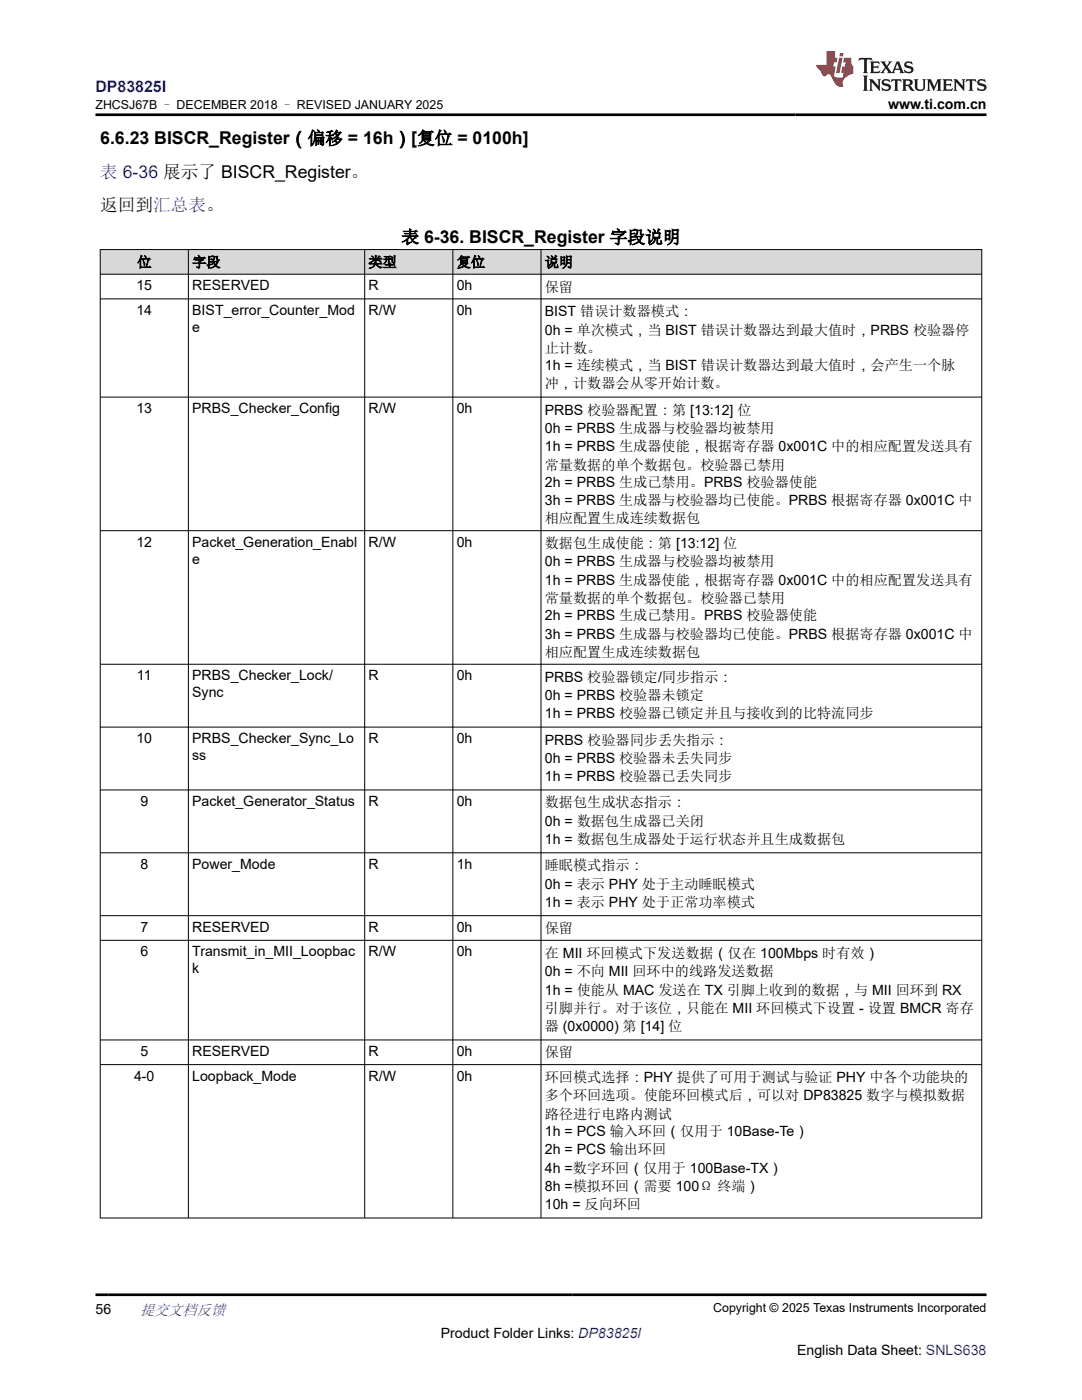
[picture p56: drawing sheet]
<svg xmlns="http://www.w3.org/2000/svg" width="216mm" height="279mm" viewBox="0 0 216 279" stroke-linecap="round" stroke-linejoin="round" font-family="sans-serif">
<defs><g id="words">
<g font-size="3.5">
<text x="20" y="28.8">6.6.23 BISCR_Register（偏移 = 16h）[复位 = 0100h]</text>
<text x="20" y="42.2">返回到汇总表。</text>
<text x="80.1" y="48.5">表 6-36. BISCR_Register 字段说明</text>
</g>
<text font-size="3.5" fill="#00f" x="20" y="35.5">表 6-36 展示了 BISCR_Register。</text>
<text font-size="3.2" fill="#00f" x="19.1" y="18.3">DP83825I</text>
<text font-size="3" fill="#00f" x="27.9" y="262.4">提交文档反馈</text>
<g font-size="2.8">
<text x="177.2" y="21.7">www.ti.com.cn</text>
<text x="27.4" y="53.3">位</text>
<text x="38.4" y="53.3">字段</text>
<text x="73.5" y="53.3">类型</text>
<text x="91.1" y="53.3">复位</text>
<text x="108.7" y="53.3">说明</text>
<text x="27.2" y="57.9">15</text>
<text x="38.4" y="57.9">RESERVED</text>
<text x="73.5" y="57.9">R</text>
<text x="91.1" y="57.9">0h</text>
<text x="108.7" y="58.2">保留</text>
<text x="27.2" y="62.8">14</text>
<text x="38.4" y="62.8">BIST_error_Counter_Mod</text>
<text x="73.5" y="62.8">R/W</text>
<text x="91.1" y="62.8">0h</text>
<text x="108.7" y="63.1">BIST 错误计数器模式：</text>
<text x="38.4" y="66.2">e</text>
<text x="108.7" y="66.8">0h = 单次模式，当 BIST 错误计数器达到最大值时，PRBS 校验器停</text>
<text x="108.7" y="70.5">止计数。</text>
<text x="108.7" y="73.9">1h = 连续模式，当 BIST 错误计数器达到最大值时，会产生一个脉</text>
<text x="108.7" y="77.5">冲，计数器会从零开始计数。</text>
<text x="27.2" y="82.4">13</text>
<text x="38.4" y="82.4">PRBS_Checker_Config</text>
<text x="73.5" y="82.4">R/W</text>
<text x="91.1" y="82.4">0h</text>
<text x="108.7" y="82.7">PRBS 校验器配置：第 [13:12] 位</text>
<text x="108.7" y="86.4">0h = PRBS 生成器与校验器均被禁用</text>
<text x="108.7" y="90.1">1h = PRBS 生成器使能，根据寄存器 0x001C 中的相应配置发送具有</text>
<text x="108.7" y="93.7">常量数据的单个数据包。校验器已禁用</text>
<text x="108.7" y="97.1">2h = PRBS 生成已禁用。PRBS 校验器使能</text>
<text x="108.7" y="100.8">3h = PRBS 生成器与校验器均已使能。PRBS 根据寄存器 0x001C 中</text>
<text x="108.7" y="104.5">相应配置生成连续数据包</text>
<text x="27.2" y="109.1">12</text>
<text x="38.4" y="109.1">Packet_Generation_Enabl</text>
<text x="38.4" y="112.5">e</text>
<text x="73.5" y="109.1">R/W</text>
<text x="91.1" y="109.1">0h</text>
<text x="108.7" y="109.4">数据包生成使能：第 [13:12] 位</text>
<text x="108.7" y="113.1">0h = PRBS 生成器与校验器均被禁用</text>
<text x="108.7" y="116.7">1h = PRBS 生成器使能，根据寄存器 0x001C 中的相应配置发送具有</text>
<text x="108.7" y="120.4">常量数据的单个数据包。校验器已禁用</text>
<text x="108.7" y="123.8">2h = PRBS 生成已禁用。PRBS 校验器使能</text>
<text x="108.7" y="127.4">3h = PRBS 生成器与校验器均已使能。PRBS 根据寄存器 0x001C 中</text>
<text x="108.7" y="131.1">相应配置生成连续数据包</text>
<text x="27.3" y="135.8">11</text>
<text x="38.4" y="135.8">PRBS_Checker_Lock/</text>
<text x="73.5" y="135.8">R</text>
<text x="91.1" y="135.8">0h</text>
<text x="108.7" y="136">PRBS 校验器锁定/同步指示：</text>
<text x="38.4" y="139.1">Sync</text>
<text x="108.7" y="139.7">0h = PRBS 校验器未锁定</text>
<text x="108.7" y="143.4">1h = PRBS 校验器已锁定并且与接收到的比特流同步</text>
<text x="27.2" y="148.3">10</text>
<text x="38.4" y="148.3">PRBS_Checker_Sync_Lo</text>
<text x="73.5" y="148.3">R</text>
<text x="91.1" y="148.3">0h</text>
<text x="108.7" y="148.6">PRBS 校验器同步丢失指示：</text>
<text x="38.4" y="151.7">ss</text>
<text x="108.7" y="152.3">0h = PRBS 校验器未丢失同步</text>
<text x="108.7" y="155.9">1h = PRBS 校验器已丢失同步</text>
<text x="28" y="160.8">9</text>
<text x="38.4" y="160.8">Packet_Generator_Status</text>
<text x="73.5" y="160.8">R</text>
<text x="91.1" y="160.8">0h</text>
<text x="108.7" y="161.1">数据包生成状态指示：</text>
<text x="108.7" y="164.8">0h = 数据包生成器已关闭</text>
<text x="28" y="173.4">8</text>
<text x="38.4" y="173.4">Power_Mode</text>
<text x="73.5" y="173.4">R</text>
<text x="91.1" y="173.4">1h</text>
<text x="108.7" y="168.5">1h = 数据包生成器处于运行状态并且生成数据包</text>
<text x="108.7" y="173.7">睡眠模式指示：</text>
<text x="108.7" y="177.3">0h = 表示 PHY 处于主动睡眠模式</text>
<text x="28" y="185.9">7</text>
<text x="38.4" y="185.9">RESERVED</text>
<text x="73.5" y="185.9">R</text>
<text x="91.1" y="185.9">0h</text>
<text x="108.7" y="181">1h = 表示 PHY 处于正常功率模式</text>
<text x="28" y="190.9">6</text>
<text x="38.4" y="190.9">Transmit_in_MII_Loopbac</text>
<text x="73.5" y="190.9">R/W</text>
<text x="91.1" y="190.9">0h</text>
<text x="108.7" y="186.2">保留</text>
<text x="108.7" y="191.1">在 MII 环回模式下发送数据（仅在 100Mbps 时有效）</text>
<text x="38.4" y="194.2">k</text>
<text x="108.7" y="194.8">0h = 不向 MII 回环中的线路发送数据</text>
<text x="108.7" y="198.5">1h = 使能从 MAC 发送在 TX 引脚上收到的数据，与 MII 回环到 RX</text>
<text x="108.7" y="202.1">引脚并行。对于该位，只能在 MII 环回模式下设置 - 设置 BMCR 寄存</text>
<text x="108.7" y="205.8">器 (0x0000) 第 [14] 位</text>
<text x="26.8" y="215.7">4-0</text>
<text x="28" y="210.7">5</text>
<text x="38.4" y="210.7">RESERVED</text>
<text x="38.4" y="215.7">Loopback_Mode</text>
<text x="73.5" y="210.7">R</text>
<text x="73.5" y="215.7">R/W</text>
<text x="91.1" y="210.7">0h</text>
<text x="91.1" y="215.7">0h</text>
<text x="108.7" y="211">保留</text>
<text x="108.7" y="215.9">环回模式选择：PHY 提供了可用于测试与验证 PHY 中各个功能块的</text>
<text x="108.7" y="219.6">多个环回选项。使能环回模式后，可以对 DP83825 数字与模拟数据</text>
<text x="108.7" y="223.3">路径进行电路内测试</text>
<text x="108.7" y="226.7">1h = PCS 输入环回（仅用于 10Base-Te）</text>
<text x="108.7" y="230.3">2h = PCS 输出环回</text>
<text x="108.7" y="234">4h =数字环回（仅用于 100Base-TX）</text>
<text x="108.7" y="237.7">8h =模拟环回（需要 100Ω 终端）</text>
<text x="108.7" y="241.3">10h = 反向环回</text>
<text x="19.1" y="262.1">56</text>
<text x="87.9" y="266.9">Product Folder Links: DP83825I</text>
<text x="159" y="270.3">English Data Sheet: SNLS638</text>
</g>
<g font-size="2.5">
<text x="19" y="21.8">ZHCSJ67B – DECEMBER 2018 – REVISED JANUARY 2025</text>
<text x="142.3" y="261.8">Copyright © 2025 Texas Instruments Incorporated</text>
</g>
</g></defs>
<g fill="#d8d8d8">
<path d="M20 49.8h175.9v4.9h-175.9z" fill-rule="evenodd"/>
<path d="M20.1 49.9h17.4v4.8h-17.4z" fill-rule="evenodd"/>
<path d="M37.7 49.9h35v4.8h-35z" fill-rule="evenodd"/>
<path d="M72.8 49.9h17.5v4.8h-17.5z" fill-rule="evenodd"/>
<path d="M90.4 49.9h17.5v4.8h-17.5z" fill-rule="evenodd"/>
<path d="M108 49.9h87.8v4.8h-87.8z" fill-rule="evenodd"/>
</g>
<g fill="none" stroke="#000" stroke-width=".2">
<path d="M19.9 49.8h176.1M19.9 54.7h176.1M19.9 59.6h176.1M20 49.7v193.4M37.6 49.7v193.4M72.8 49.7v193.4M90.4 49.7v193.4M108 49.7v193.4M195.9 49.7v193.4M19.9 79.3h176.1M19.9 105.9h176.1M19.9 132.6h176.1"/>
<path d="M19.9 145.1h176.1M19.9 157.7h176.1M19.9 170.2h176.1M19.9 182.7h176.1M19.9 187.7h176.1M19.9 207.5h176.1M19.9 212.5h176.1M19.9 243.1h176.1"/>
</g>
<path d="M171.5 11.6l-.2 .5 .5-.2h.6v.1v2.2l-.2 .4h1l-.2-.4v-2.2v-.1h.5l.6 .2-.2-.5zM173.6 12.3l.2 .4v1.5l-.2 .4h1.9l.1-.6a1.08 1.08 0 0 1-1.3 .2v-.7h.6l.4 .2v-.7l-.4 .2h-.6v-.5l.2-.2a1 1 0 0 1 1 .3l-.1-.5zM175.7 12.3l.9 1.1-1 1.2h.9l-.2-.2 .5-.8 .4 .8-.2 .2h1.6l-.2-.2 .2-.5h.9l.1 .5-.1 .2h.9l-.2-.3-.8-2h-.5l-.9 2.2-.9-1.1 .9-1.1h-.8l.2 .2-.4 .6-.4-.6 .2-.2zM179 12.7l.4 1h-.7zM180.7 12.4a.65 .65 0 0 0-.2 .7 .65 .65 0 0 0 .6 .5l.6 .1 .1 .3a.79 .79 0 0 1-.7 .4 .79 .79 0 0 1-.7-.5l.1 .7 .2-.1a.93 .93 0 0 0 1.1 .1 .93 .93 0 0 0 .4-1 1.46 1.46 0 0 0-1.2-.6l-.1-.3a1.09 1.09 0 0 1 1.2 .2l-.2-.6-.1 .1-.5-.2zM172.2 15.1l.2 .4v2.2l-.2 .4h1l-.2-.4v-2.2l.2-.4zM173.4 15.8l.2 .4v1.5l-.2 .4h.8l-.3-.4 .1-1.3 1.6 1.8v-2l.2-.4h-.7l.1 .2 .1 1.1-1.2-1.3zM176.2 15.9a.65 .65 0 0 0-.2 .8 .65 .65 0 0 0 .6 .4l.6 .2 .1 .2a.79 .79 0 0 1-.7 .4 .79 .79 0 0 1-.7-.5l.1 .7 .2-.1a.93 .93 0 0 0 1.1 .1 .93 .93 0 0 0 .4-.9 1.46 1.46 0 0 0-1.2-.6l-.1-.4a1.09 1.09 0 0 1 1.2 .2l-.1-.6-.2 .1-.5-.1zM177.9 15.8l-.1 .6a.63 .63 0 0 1 .8-.3v1.6l-.3 .4h1l-.2-.4v-1.6a.66 .66 0 0 1 .8 .3l-.1-.6zM180 15.8l.2 .4v1.5l-.2 .4h1l-.2-.2-.1-.7h.5l.1 .2a.79 .79 0 0 0 1.2 .6l-1-.9a.61 .61 0 0 0 .6-.6 .61 .61 0 0 0-.5-.7zM180.8 16.1h.1a.47 .47 0 0 1 .5 .1 .47 .47 0 0 1 .1 .5l-.1 .1-.7 .1zM182.3 15.8l.2 .2a2.27 2.27 0 0 0 .4 2 1.04 1.04 0 0 0 1.7-.7v-1.3l.2-.2h-.8l.2 .4v1.1a.6 .6 0 0 1-.6 .6 .6 .6 0 0 1-.6-.6v-1.1l.3-.4zM184.9 15.8l.2 .4v1.5l-.2 .4h.8l-.3-.4v-1.4l.9 1.9 .9-1.9v1.4l-.3 .4h1l-.2-.4v-1.5l.2-.4h-.8l-.7 1.5-.6-1.5zM188.1 15.8l.2 .4v1.5l-.2 .4h1.9l.1-.6a1.09 1.09 0 0 1-1.3 .2v-.7h.6l.4 .2v-.6l-.4 .2h-.6v-.6l.2-.1a1.01 1.01 0 0 1 1 .3l-.1-.6zM190.2 15.8l.3 .4v1.5l-.3 .4h.8l-.2-.4v-1.3l1.6 1.8v-2l.2-.4h-.7l.2 .2v1.1l-1.2-1.3zM192.8 15.8l-.1 .6a.63 .63 0 0 1 .8-.3v1.6l-.3 .4h1l-.2-.4v-1.6a.66 .66 0 0 1 .8 .3l-.1-.6zM195.2 15.9a.65 .65 0 0 0-.2 .8 .65 .65 0 0 0 .6 .4l.6 .2 .2 .2a.79 .79 0 0 1-.7 .4 .79 .79 0 0 1-.7-.5l.1 .7 .2-.1a.93 .93 0 0 0 1 .1 .93 .93 0 0 0 .5-.9 1.46 1.46 0 0 0-1.3-.6v-.4a1.09 1.09 0 0 1 1.2 .2l-.2-.6-.2 .1-.5-.1z" fill="#231f20"/>
<path d="M164.9 10.2v2.8h-2l.1 .3 .8 1a.95 .95 0 0 0 1 .9 .59 .59 0 0 1 .5-.4 .59 .59 0 0 1 .5 .4l.4 .7a1.59 1.59 0 0 0 2.1 1.4 1.61 1.61 0 0 1 1-2.3l1-.3-.1-1.5a1.59 1.59 0 0 1-.3-1.7h-1.5l-.2 .9h.6l-.2 .9h-.5l-.2 1v.2l.4 .1-.1 .9h-.7a.73 .73 0 0 1-1-.7l.3-1.5h-.5l.1-.9h.5l.2-.9h-.5v-1.3zM167.4 11.5l-.6 3.1h.7l.6-3.1zM167.6 10.6l-.1 .6h.7l.1-.6z" fill="#ed1c24"/>
<path d="M19.1 22.9h177.8M19.1 258.4h177.8" fill="none" stroke="#000" stroke-width=".53"/>
<use href="#words"/>
</svg>
